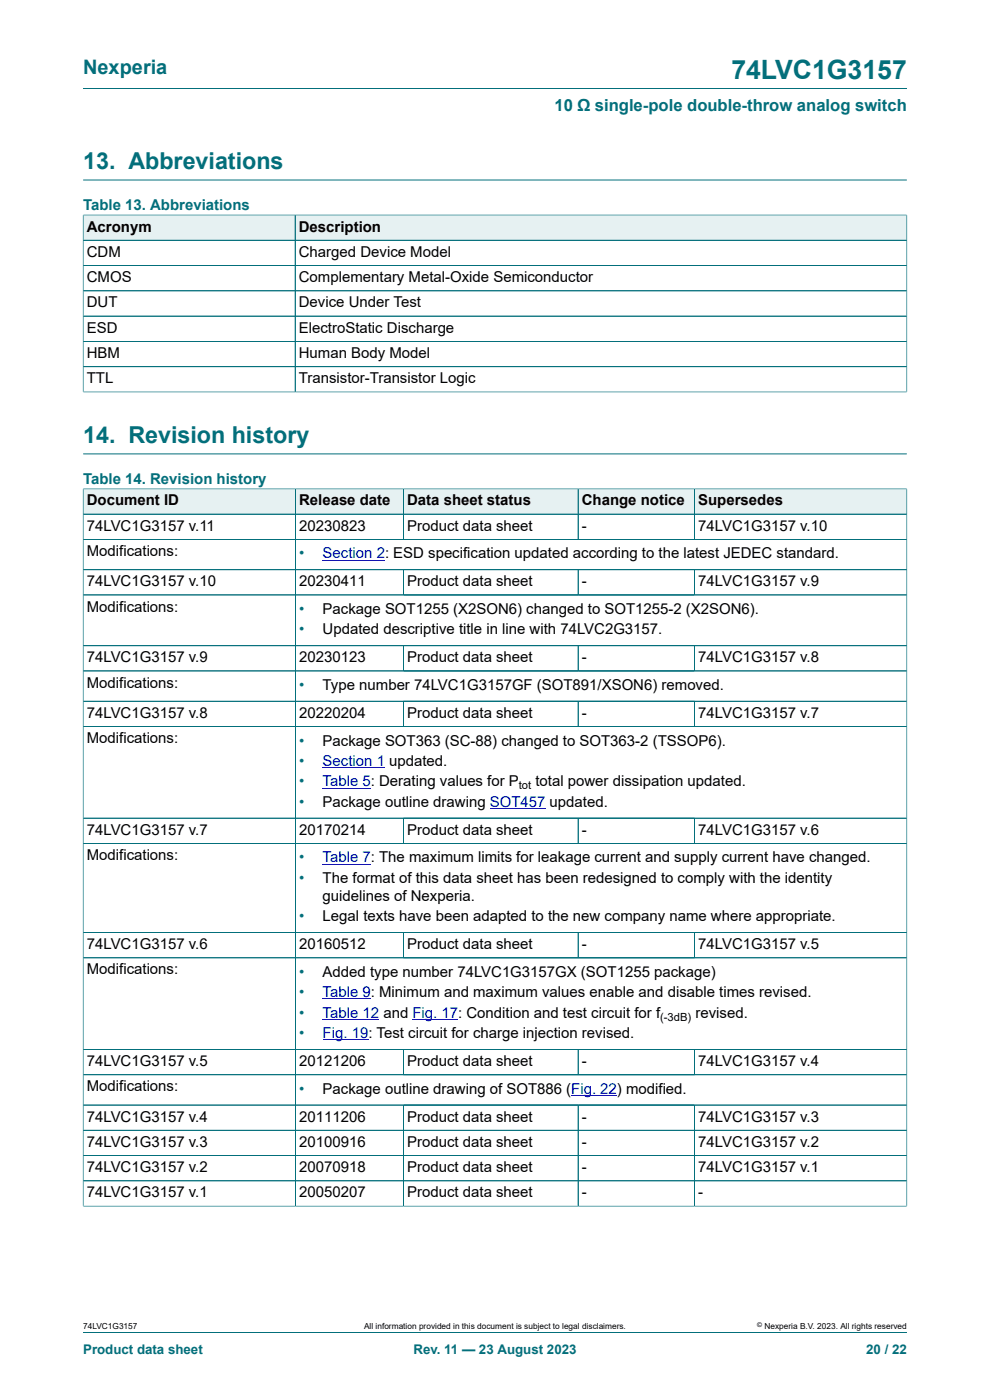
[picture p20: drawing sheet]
<svg xmlns="http://www.w3.org/2000/svg" width="210mm" height="297mm" viewBox="0 0 210 297" stroke-linecap="round" stroke-linejoin="round" font-family="sans-serif">
<defs><g id="words">
<text font-size="5.6" fill="#036f7b" x="155.1" y="16.8">74LVC1G3157</text>
<g font-size="4.9" fill="#036f7b">
<text x="17.6" y="35.9">13. Abbreviations</text>
<text x="17.6" y="94">14. Revision history</text>
</g>
<text font-size="4.2" fill="#036f7b" x="17.6" y="15.6">Nexperia</text>
<text font-size="3.5" fill="#036f7b" x="117.6" y="23.7">10 Ω single-pole double-throw analog switch</text>
<g font-size="3.2" fill="#036f7b">
<text x="17.6" y="44.5">Table 13. Abbreviations</text>
<text x="17.6" y="102.6">Table 14. Revision history</text>
<text x="63.4" y="118.5">•</text>
<text x="63.4" y="130.3">•</text>
<text x="63.4" y="134.6">•</text>
<text x="63.4" y="146.4">•</text>
<text x="63.4" y="158.2">•</text>
<text x="63.4" y="162.5">•</text>
<text x="63.4" y="166.8">•</text>
<text x="63.4" y="171.2">•</text>
<text x="63.4" y="183">•</text>
<text x="63.4" y="187.3">•</text>
<text x="63.4" y="195.4">•</text>
<text x="63.4" y="207.2">•</text>
<text x="63.4" y="211.6">•</text>
<text x="63.4" y="215.9">•</text>
<text x="63.4" y="220.3">•</text>
<text x="63.4" y="232">•</text>
</g>
<g font-size="3.2">
<text x="18.4" y="49.1">Acronym</text>
<text x="63.4" y="49.1">Description</text>
<text x="18.4" y="54.5">CDM</text>
<text x="18.4" y="59.8">CMOS</text>
<text x="63.4" y="54.5">Charged Device Model</text>
<text x="63.4" y="59.8">Complementary Metal-Oxide Semiconductor</text>
<text x="18.4" y="65.2">DUT</text>
<text x="63.4" y="65.2">Device Under Test</text>
<text x="18.4" y="70.6">ESD</text>
<text x="63.4" y="70.6">ElectroStatic Discharge</text>
<text x="18.4" y="75.9">HBM</text>
<text x="63.4" y="75.9">Human Body Model</text>
<text x="18.4" y="81.3">TTL</text>
<text x="63.4" y="81.3">Transistor-Transistor Logic</text>
<text x="18.4" y="107.2">Document ID</text>
<text x="63.4" y="107.2">Release date</text>
<text x="86.4" y="107.2">Data sheet status</text>
<text x="123.4" y="107.2">Change notice</text>
<text x="148.1" y="107.2">Supersedes</text>
<text x="18.4" y="112.6">74LVC1G3157 v.11</text>
<text x="63.4" y="112.6">20230823</text>
<text x="86.4" y="112.6">Product data sheet</text>
<text x="123.4" y="112.6">-</text>
<text x="148.1" y="112.6">74LVC1G3157 v.10</text>
<text x="18.4" y="117.9">Modifications:</text>
<text x="18.4" y="124.4">74LVC1G3157 v.10</text>
<text x="63.4" y="124.4">20230411</text>
<text x="86.4" y="124.4">Product data sheet</text>
<text x="123.4" y="124.4">-</text>
<text x="148.1" y="124.4">74LVC1G3157 v.9</text>
<text x="18.4" y="129.7">Modifications:</text>
<text x="68.4" y="130.3">Package SOT1255 (X2SON6) changed to SOT1255-2 (X2SON6).</text>
<text x="68.4" y="134.6">Updated descriptive title in line with 74LVC2G3157.</text>
<text x="18.4" y="140.5">74LVC1G3157 v.9</text>
<text x="63.4" y="140.5">20230123</text>
<text x="86.4" y="140.5">Product data sheet</text>
<text x="123.4" y="140.5">-</text>
<text x="148.1" y="140.5">74LVC1G3157 v.8</text>
<text x="18.4" y="145.8">Modifications:</text>
<text x="68.4" y="146.4">Type number 74LVC1G3157GF (SOT891/XSON6) removed.</text>
<text x="18.4" y="152.3">74LVC1G3157 v.8</text>
<text x="63.4" y="152.3">20220204</text>
<text x="86.4" y="152.3">Product data sheet</text>
<text x="123.4" y="152.3">-</text>
<text x="148.1" y="152.3">74LVC1G3157 v.7</text>
<text x="18.4" y="157.6">Modifications:</text>
<text x="68.4" y="158.2">Package SOT363 (SC-88) changed to SOT363-2 (TSSOP6).</text>
<text x="113.6" y="166.8">total power dissipation updated.</text>
<text x="68.4" y="171.2">Package outline drawing SOT457 updated.</text>
<text x="18.4" y="177.1">74LVC1G3157 v.7</text>
<text x="63.4" y="177.1">20170214</text>
<text x="86.4" y="177.1">Product data sheet</text>
<text x="123.4" y="177.1">-</text>
<text x="148.1" y="177.1">74LVC1G3157 v.6</text>
<text x="18.4" y="182.4">Modifications:</text>
<text x="68.4" y="187.3">The format of this data sheet has been redesigned to comply with the identity</text>
<text x="68.4" y="191.1">guidelines of Nexperia.</text>
<text x="68.4" y="195.4">Legal texts have been adapted to the new company name where appropriate.</text>
<text x="18.4" y="201.3">74LVC1G3157 v.6</text>
<text x="63.4" y="201.3">20160512</text>
<text x="86.4" y="201.3">Product data sheet</text>
<text x="123.4" y="201.3">-</text>
<text x="148.1" y="201.3">74LVC1G3157 v.5</text>
<text x="18.4" y="206.7">Modifications:</text>
<text x="68.4" y="207.2">Added type number 74LVC1G3157GX (SOT1255 package)</text>
<text x="147.5" y="215.9">revised.</text>
<text x="18.4" y="226.1">74LVC1G3157 v.5</text>
<text x="63.4" y="226.1">20121206</text>
<text x="86.4" y="226.1">Product data sheet</text>
<text x="123.4" y="226.1">-</text>
<text x="148.1" y="226.1">74LVC1G3157 v.4</text>
<text x="18.4" y="231.5">Modifications:</text>
<text x="68.4" y="232">Package outline drawing of SOT886 (Fig. 22) modified.</text>
<text x="18.4" y="237.9">74LVC1G3157 v.4</text>
<text x="63.4" y="237.9">20111206</text>
<text x="86.4" y="237.9">Product data sheet</text>
<text x="123.4" y="237.9">-</text>
<text x="148.1" y="237.9">74LVC1G3157 v.3</text>
<text x="18.4" y="243.3">74LVC1G3157 v.3</text>
<text x="63.4" y="243.3">20100916</text>
<text x="86.4" y="243.3">Product data sheet</text>
<text x="123.4" y="243.3">-</text>
<text x="148.1" y="243.3">74LVC1G3157 v.2</text>
<text x="18.4" y="248.6">74LVC1G3157 v.2</text>
<text x="63.4" y="248.6">20070918</text>
<text x="86.4" y="248.6">Product data sheet</text>
<text x="123.4" y="248.6">-</text>
<text x="148.1" y="248.6">74LVC1G3157 v.1</text>
<text x="18.4" y="254">74LVC1G3157 v.1</text>
<text x="63.4" y="254">20050207</text>
<text x="86.4" y="254">Product data sheet</text>
<text x="123.4" y="254">-</text>
<text x="148.1" y="254">-</text>
</g>
<g font-size="3.2" fill="#00f">
<text x="68.4" y="118.5">Section 2: ESD specification updated according to the latest JEDEC standard.</text>
<text x="68.4" y="162.5">Section 1 updated.</text>
<text x="68.4" y="166.8">Table 5: Derating values for P</text>
<text x="68.4" y="183">Table 7: The maximum limits for leakage current and supply current have changed.</text>
<text x="68.4" y="211.6">Table 9: Minimum and maximum values enable and disable times revised.</text>
<text x="68.4" y="215.9">Table 12 and Fig. 17: Condition and test circuit for f</text>
<text x="68.4" y="220.3">Fig. 19: Test circuit for charge injection revised.</text>
</g>
<g font-size="2.8" fill="#036f7b">
<text x="17.6" y="287.2">Product data sheet</text>
<text x="87.7" y="287.2">Rev. 11 — 23 August 2023</text>
<text x="183.7" y="287.2">20 / 22</text>
</g>
<g font-size="2.4">
<text x="110.1" y="167.5">tot</text>
<text x="140" y="216.5">(-3dB)</text>
</g>
<g font-size="1.8">
<text x="17.6" y="282">74LVC1G3157</text>
<text x="77.2" y="282">All information provided in this document is subject to legal disclaimers.</text>
<text x="162.2" y="282">Nexperia B.V. 2023. All rights reserved</text>
</g>
<text font-size="1.4" x="160.6" y="281.6">©</text>
</g></defs>
<path d="M17.6 18.8h174.8M17.6 38.2h174.8" fill="none" stroke="#036f7b" stroke-width=".21"/>
<path d="M17.7 45.7h44.8v5.2h-44.8z" fill="#e6f1f2"/>
<path d="M17.6 45.5v5.5h45v-5.4h-45" fill="none" stroke="#036f7b" stroke-width=".21"/>
<path d="M62.7 45.7h129.6v5.2h-129.6z" fill="#e6f1f2"/>
<path d="M17.6 51h174.8M17.6 56.3h174.8M17.6 45.7v37.5M17.7 45.6h174.7M62.6 45.6v37.5M192.4 45.5v37.7M17.6 61.7h174.8M17.6 67.1h174.8M17.6 72.4h174.8M17.6 77.8h174.8M17.6 83.1h174.8M17.6 96.3h174.8" fill="none" stroke="#036f7b" stroke-width=".21"/>
<path d="M17.7 103.8h44.9v5.2h-44.9z" fill="#e6f1f2"/>
<path d="M17.6 103.6v5.5h45.1v-5.4h-45.1" fill="none" stroke="#036f7b" stroke-width=".21"/>
<path d="M62.7 103.8h22.8v5.2h-22.8z" fill="#e6f1f2"/>
<path d="M62.7 103.7h22.9v5.4h-22.9z" fill="none" stroke="#036f7b" stroke-width=".21"/>
<path d="M85.7 103.8h36.9v5.2h-36.9z" fill="#e6f1f2"/>
<path d="M85.6 103.7h37v5.4h-37z" fill="none" stroke="#036f7b" stroke-width=".21"/>
<path d="M122.7 103.8h24.6v5.2h-24.6z" fill="#e6f1f2"/>
<path d="M122.6 103.7h24.7v5.4h-24.7z" fill="none" stroke="#036f7b" stroke-width=".21"/>
<path d="M147.4 103.8h44.9v5.2h-44.9z" fill="#e6f1f2"/>
<path d="M17.6 114.4h174.8M62.7 109.1v11.8M85.6 109.1v5.3M122.6 109.1v5.3M192.4 103.6v17.3h-174.8v-11.8h174.8M192.4 103.7h-45.1v10.7" fill="none" stroke="#036f7b" stroke-width=".21"/>
<path d="M68.4 118.8h11.5" fill="none" stroke="#00f" stroke-width=".21"/>
<path d="M79.9 118.8h1.8z" fill="#00f"/>
<g fill="none" stroke="#036f7b" stroke-width=".21">
<path d="M17.6 126.2h174.8M17.6 137h174.8M17.6 120.9h174.8v52.7h-174.8zM62.7 120.9v52.7M85.6 120.9v5.3M85.6 137v5.3M122.6 120.9v5.3M122.6 137v5.3M147.3 120.9v5.3M147.3 137v5.3M17.6 142.3h174.8M17.6 148.8h174.8"/>
<path d="M17.6 154.1h174.8M85.6 148.8v5.3M122.6 148.8v5.3M147.3 148.8v5.3"/>
</g>
<path d="M68.4 162.8h11.5" fill="none" stroke="#00f" stroke-width=".21"/>
<path d="M79.9 162.8l1.8 .1z" fill="#00f"/>
<path d="M68.4 167.2h10.3M103.9 171.5h11.8M68.4 183.3h10.3M68.4 211.9h10.3M68.4 216.2h12M87.5 216.2h9.7M68.4 220.6h9.7M121.2 232.4h9.7" fill="none" stroke="#00f" stroke-width=".21"/>
<g fill="none" stroke="#036f7b" stroke-width=".21">
<path d="M17.6 103.8v152.1M17.7 109.1h174.6M17.7 114.4h174.6M17.7 103.7h174.6M62.7 103.8v152.1M85.6 103.8v10.6M122.6 103.8v10.6M147.3 103.8v10.6M192.4 103.8v152.1M17.7 126.2h174.6M17.7 137h174.6M85.6 120.9v5.3"/>
<path d="M85.6 137.1v5.2M122.6 120.9v5.3M122.6 137.1v5.2M147.3 120.9v5.3M147.3 137.1v5.2M192.3 120.9h-174.6M17.7 142.3h174.6M17.7 148.8h174.6M17.7 154.1h174.6M85.6 148.8v5.3M122.6 148.8v5.3M147.3 148.8v5.3"/>
<path d="M17.6 178.9h174.8M17.6 173.6h174.8M85.6 173.6v5.3M122.6 173.6v5.3M147.3 173.6v5.3M17.6 197.8h174.8M85.6 197.8v5.4M122.6 197.8v5.4M147.3 197.8v5.4M17.6 203.2h174.8M17.6 222.6h174.8M17.6 234.4h174.8"/>
<path d="M17.6 239.8h174.8M85.6 222.6v5.4M85.6 234.4v21.5M122.6 222.6v5.4M122.6 234.4v21.5M147.3 222.6v5.4M147.3 234.4v21.5M192.4 228h-174.8M17.6 255.9h174.8M17.6 245.1h174.8M17.6 250.5h174.8M17.6 282.6h174.8"/>
</g>
<use href="#words"/>
</svg>
